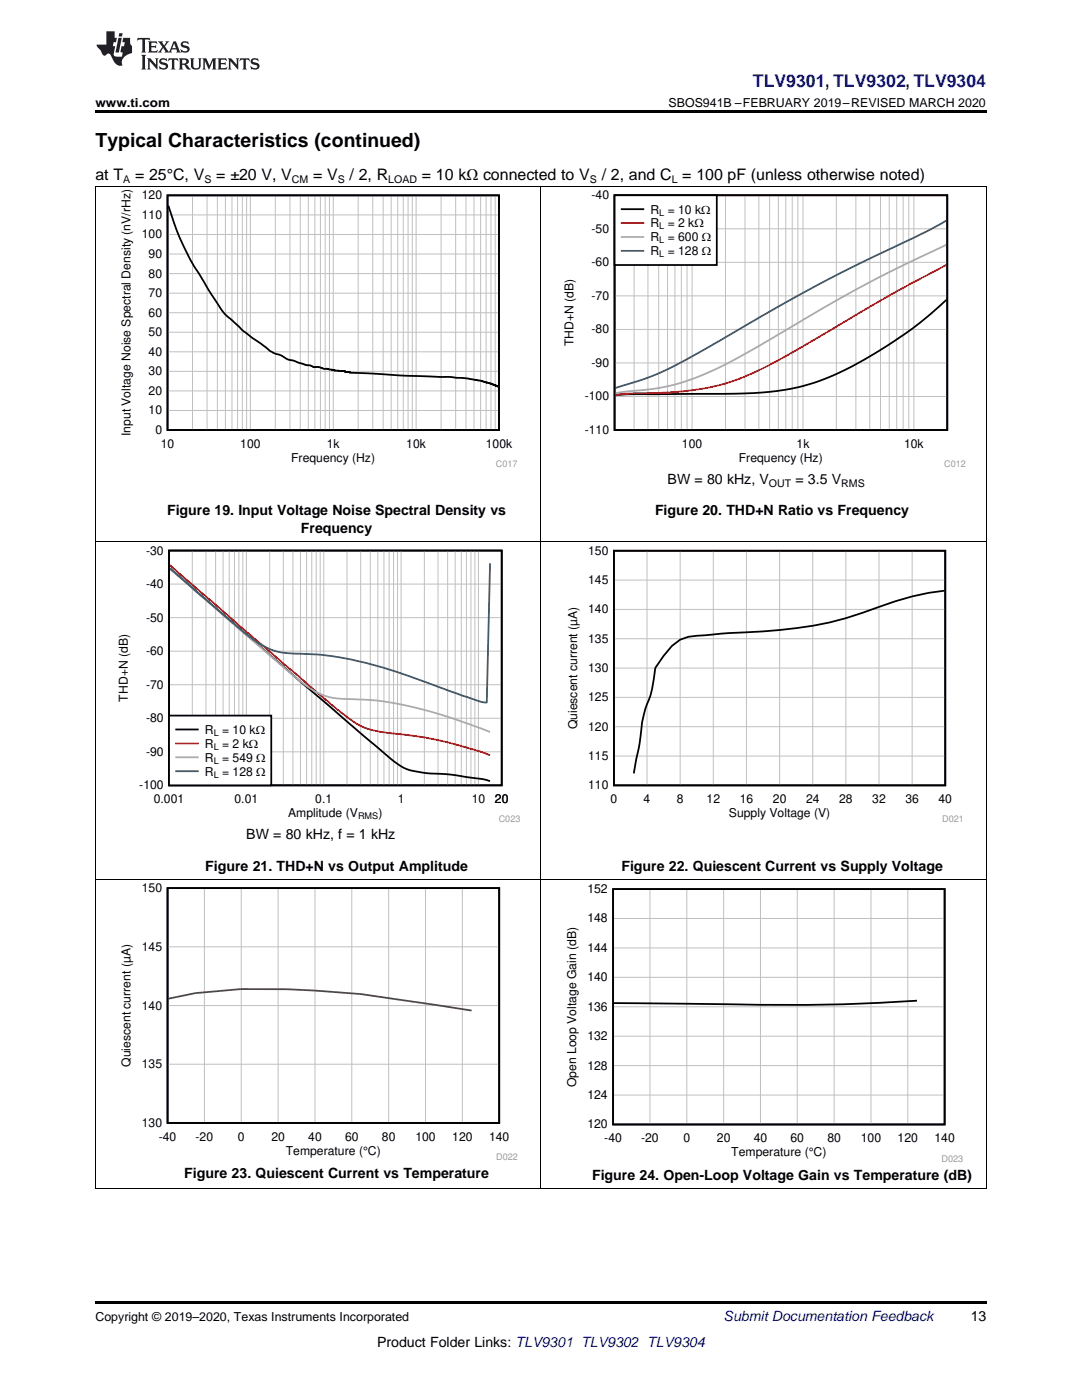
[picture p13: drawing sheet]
<svg xmlns="http://www.w3.org/2000/svg" width="216mm" height="279mm" viewBox="0 0 216 279" stroke-linecap="round" stroke-linejoin="round" font-family="sans-serif">
<defs><g id="words">
<text font-size="3.9" x="19" y="29.3">Typical Characteristics (continued)</text>
<text font-size="3.5" fill="#00f" x="150.2" y="17.3">TLV9301, TLV9302, TLV9304</text>
<g font-size="3.2">
<text x="19" y="36">at T</text>
<text x="27" y="36">= 25°C, V</text>
<text x="43.1" y="36">= ±20 V, V</text>
<text x="62.5" y="36">= V</text>
<text x="69.7" y="36">/ 2, R</text>
<text x="84.2" y="36">= 10 kΩ connected to V</text>
<text x="120.1" y="36">/ 2, and C = 100 pF (unless otherwise noted)</text>
</g>
<g font-size="2.8">
<text x="133.2" y="96.6">BW = 80 kHz, V</text>
<text x="158.7" y="96.6">= 3.5 V</text>
<text x="33.3" y="102.9">Figure 19. Input Voltage Noise Spectral Density vs</text>
<text x="60" y="106.4">Frequency</text>
<text x="130.7" y="102.9">Figure 20. THD+N Ratio vs Frequency</text>
<text x="49.1" y="167.5">BW = 80 kHz, f = 1 kHz</text>
<text x="41" y="173.8">Figure 21. THD+N vs Output Amplitude</text>
<text x="124" y="173.8">Figure 22. Quiescent Current vs Supply Voltage</text>
<text x="36.8" y="235.1">Figure 23. Quiescent Current vs Temperature</text>
<text x="118.1" y="235.4">Figure 24. Open-Loop Voltage Gain vs Temperature (dB)</text>
<text x="193.7" y="263.6">13</text>
<text x="75.2" y="268.9">Product Folder Links: TLV9301 TLV9302 TLV9304</text>
</g>
<text font-size="2.8" fill="#0000c8" x="144.4" y="263.6">Submit Documentation Feedback</text>
<g font-size="2.5">
<text x="19" y="21.4">www.ti.com</text>
<text x="133.4" y="21.4">SBOS941B –FEBRUARY 2019–REVISED MARCH 2020</text>
<text x="19" y="263.6">Copyright © 2019–2020, Texas Instruments Incorporated</text>
</g>
<g font-size="2.4">
<text x="28.3" y="39.8">120</text>
<text x="118" y="39.8">-40</text>
<text x="28.3" y="47.6">100</text>
<text x="28.3" y="43.7">110</text>
<text x="118" y="46.5">-50</text>
<text x="129.8" y="42.6">R</text>
<text x="129.8" y="45.4">R</text>
<text x="133.2" y="42.6">= 10 k:</text>
<text x="133.2" y="45.4">= 2 k</text>
<text x="138.6" y="45.4">:</text>
<text x="29.7" y="51.5">90</text>
<text x="118" y="53.2">-60</text>
<text x="129.8" y="48.2">R</text>
<text x="129.8" y="50.9">R</text>
<text x="133.2" y="48.2">= 600 :</text>
<text x="133.2" y="50.9">= 128 :</text>
<text x="29.7" y="59.3">70</text>
<text x="29.7" y="55.4">80</text>
<text x="118" y="59.8">-70</text>
<text x="29.7" y="63.2">60</text>
<text x="29.7" y="71">40</text>
<text x="29.7" y="67.1">50</text>
<text x="114.4" y="69.1" transform="rotate(-90 114.4 69.1)">THD+N (dB)</text>
<text x="118" y="66.5">-80</text>
<text x="29.7" y="74.9">30</text>
<text x="118" y="73.2">-90</text>
<text x="29.7" y="82.7">10</text>
<text x="29.7" y="78.8">20</text>
<text x="116.7" y="79.9">-100</text>
<text x="26.1" y="87" transform="rotate(-90 26.1 87)">Input Voltage Noise Spectral Density (nV/rHz)</text>
<text x="31" y="86.6">0</text>
<text x="32.1" y="89.4">10</text>
<text x="47.9" y="89.4">100</text>
<text x="65.2" y="89.4">1k</text>
<text x="81.1" y="89.4">10k</text>
<text x="96.9" y="89.4">100k</text>
<text x="116.7" y="86.6">-110</text>
<text x="136.1" y="89.4">100</text>
<text x="158.9" y="89.4">1k</text>
<text x="180.4" y="89.4">10k</text>
<text x="58.1" y="92.2">Frequency (Hz)</text>
<text x="147.4" y="92.2">Frequency (Hz)</text>
<text x="29.1" y="110.7">-30</text>
<text x="117.4" y="110.7">150</text>
<text x="29.1" y="117.4">-40</text>
<text x="117.4" y="116.6">145</text>
<text x="29.1" y="124.1">-50</text>
<text x="117.4" y="122.4">140</text>
<text x="29.1" y="130.8">-60</text>
<text x="117.4" y="128.3">135</text>
<text x="29.1" y="137.4">-70</text>
<text x="117.4" y="134.1">130</text>
<text x="25.5" y="140" transform="rotate(-90 25.5 140)">THD+N (dB)</text>
<text x="117.4" y="140">125</text>
<text x="29.1" y="144.1">-80</text>
<text x="40.9" y="146.5">R</text>
<text x="40.9" y="149.2">R</text>
<text x="44.3" y="146.5">= 10 k:</text>
<text x="44.3" y="149.2">= 2 k</text>
<text x="49.7" y="149.2">:</text>
<text x="115.1" y="145.6" transform="rotate(-90 115.1 145.6)">Quiescent current (µA)</text>
<text x="117.4" y="145.8">120</text>
<text x="29.1" y="150.8">-90</text>
<text x="40.9" y="152">R</text>
<text x="40.9" y="154.8">R</text>
<text x="44.3" y="152">= 549 :</text>
<text x="44.3" y="154.8">= 128 :</text>
<text x="117.4" y="151.7">115</text>
<text x="27.8" y="157.5">-100</text>
<text x="30.7" y="160.3">0.001</text>
<text x="46.8" y="160.3">0.01</text>
<text x="62.9" y="160.3">0.1</text>
<text x="79.4" y="160.3">1</text>
<text x="94.1" y="160.3">10</text>
<text x="98.8" y="160.3">20</text>
<text x="117.4" y="157.5">110</text>
<text x="121.8" y="160.3">0</text>
<text x="128.4" y="160.3">4</text>
<text x="135" y="160.3">8</text>
<text x="141" y="160.3">12</text>
<text x="147.6" y="160.3">16</text>
<text x="154.2" y="160.3">20</text>
<text x="160.8" y="160.3">24</text>
<text x="167.4" y="160.3">28</text>
<text x="174" y="160.3">32</text>
<text x="180.7" y="160.3">36</text>
<text x="187.3" y="160.3">40</text>
<text x="57.5" y="163.1">Amplitude (V</text>
<text x="75.5" y="163.1">)</text>
<text x="145.4" y="163.1">Supply Voltage (V)</text>
<text x="28.3" y="178">150</text>
<text x="117.2" y="178.2">152</text>
<text x="117.2" y="184.1">148</text>
<text x="28.3" y="189.8">145</text>
<text x="117.2" y="190">144</text>
<text x="117.2" y="195.8">140</text>
<text x="28.3" y="201.5">140</text>
<text x="117.2" y="201.7">136</text>
<text x="117.2" y="207.6">132</text>
<text x="26.1" y="212.9" transform="rotate(-90 26.1 212.9)">Quiescent current (µA)</text>
<text x="28.3" y="213.2">135</text>
<text x="117.2" y="213.5">128</text>
<text x="115" y="216.9" transform="rotate(-90 115 216.9)">Open Loop Voltage Gain (dB)</text>
<text x="117.2" y="219.3">124</text>
<text x="28.3" y="224.9">130</text>
<text x="31.7" y="227.7">-40</text>
<text x="39" y="227.7">-20</text>
<text x="47.5" y="227.7">0</text>
<text x="54.1" y="227.7">20</text>
<text x="61.5" y="227.7">40</text>
<text x="68.8" y="227.7">60</text>
<text x="76.2" y="227.7">80</text>
<text x="82.9" y="227.7">100</text>
<text x="90.2" y="227.7">120</text>
<text x="97.6" y="227.7">140</text>
<text x="117.2" y="225.2">120</text>
<text x="120.6" y="228">-40</text>
<text x="127.9" y="228">-20</text>
<text x="136.4" y="228">0</text>
<text x="143" y="228">20</text>
<text x="150.4" y="228">40</text>
<text x="157.7" y="228">60</text>
<text x="165.1" y="228">80</text>
<text x="171.8" y="228">100</text>
<text x="179.1" y="228">120</text>
<text x="186.5" y="228">140</text>
<text x="57" y="230.5">Temperature (°C)</text>
<text x="145.9" y="230.8">Temperature (°C)</text>
</g>
<g font-size="2.1">
<text x="24.6" y="36.6">A</text>
<text x="40.8" y="36.6">S</text>
<text x="58.2" y="36.6">CM</text>
<text x="67.4" y="36.6">S</text>
<text x="77.5" y="36.6">LOAD</text>
<text x="117.7" y="36.6">S</text>
<text x="134" y="36.6">L</text>
<text x="153.4" y="97.2">OUT</text>
<text x="167.8" y="97.2">RMS</text>
</g>
<g font-size="1.8">
<text x="131.5" y="43">L</text>
<text x="131.5" y="45.8">L</text>
<text x="131.5" y="48.6">L</text>
<text x="131.5" y="51.3">L</text>
<text x="42.6" y="146.9">L</text>
<text x="42.6" y="149.6">L</text>
<text x="42.6" y="152.4">L</text>
<text x="42.6" y="155.2">L</text>
<text x="71.4" y="163.5">RMS</text>
</g>
<g font-size="1.8" fill="#999">
<text x="99" y="93.2">C017</text>
<text x="188.4" y="93.2">C012</text>
<text x="99.5" y="164.1">C023</text>
<text x="188" y="164.1">D021</text>
<text x="99" y="231.5">D022</text>
<text x="187.9" y="231.8">D023</text>
</g>
</g></defs>
<path d="M19 237.1l.2 .1zM196.7 237.1l.1 .1zM19 259.7h177.8v.5h-177.8z" fill="#000"/>
<path d="M19.1 175.5v61.7M107.9 175.5v61.7M196.8 175.5v61.7M19 237.1h177.8" fill="none" stroke="#000" stroke-width=".2"/>
<path d="M112.6 176.5h79.6v55.4h-79.6z" fill-rule="evenodd" fill="#fff"/>
<path d="M122.3 177.4h66.2v47h-66.2zM183 199.7a377.8 377.8 0 0 1-36.8 .7l-23.7-.2" fill="none" stroke="#000" stroke-width=".35"/>
<g fill="none" stroke="#c0c0c0" stroke-width=".2">
<path d="M129.7 177.4v47M137 177.4v47M144.4 177.4v47M151.7 177.4v47M159.1 177.4v47M166.4 177.4v47M173.8 177.4v47M181.1 177.4v47M122.3 195h66.2M122.3 189.2h66.2M122.3 183.3h66.2M122.3 218.5h66.2"/>
<path d="M122.3 212.7h66.2M122.3 206.8h66.2M122.3 200.9h66.2"/>
</g>
<path d="M23.7 176.3h79.6v55.3h-79.6z" fill-rule="evenodd" fill="#fff"/>
<path d="M33.7 109.9h66.4v46.8h-66.4zM33.9 113.5l41.3 35.6a28.2 28.2 0 0 0 6 4.4 27.7 27.7 0 0 0 8 1l7.3 1 1.3 .4M33.4 177.2h66.2v46.9h-66.2z" fill="none" stroke="#000" stroke-width=".35"/>
<g fill="none" stroke="#c0c0c0" stroke-width=".2">
<path d="M33.7 116.6h66.4M38.4 109.9v46.8M41.1 109.9v46.8M43 109.9v46.8M44.5 109.9v46.8M45.7 109.9v46.8M46.8 109.9v46.8M47.7 109.9v46.8M48.5 109.9v46.8M49.2 109.9v46.8M53.8 109.9v46.8M56.5 109.9v46.8"/>
<path d="M58.5 109.9v46.8M60 109.9v46.8M61.2 109.9v46.8M62.2 109.9v46.8M63.1 109.9v46.8M63.9 109.9v46.8M64.6 109.9v46.8M69.2 109.9v46.8M72 109.9v46.8M73.9 109.9v46.8M75.4 109.9v46.8M76.6 109.9v46.8"/>
<path d="M77.7 109.9v46.8M78.5 109.9v46.8M79.3 109.9v46.8M80 109.9v46.8M84.7 109.9v46.8M87.4 109.9v46.8M89.3 109.9v46.8M90.8 109.9v46.8M92 109.9v46.8M93.1 109.9v46.8M94 109.9v46.8M94.8 109.9v46.8"/>
<path d="M95.5 109.9v46.8M100.1 109.9v46.8M33.7 136.7h66.4M33.7 130h66.4M33.7 123.3h66.4M33.7 150h66.4M33.7 143.3h66.4M40.8 177.2v46.9M48.1 177.2v46.9M55.5 177.2v46.9M62.8 177.2v46.9M70.2 177.2v46.9"/>
<path d="M77.6 177.2v46.9M84.9 177.2v46.9M92.3 177.2v46.9M33.4 189h66.2M33.4 212.4h66.2M33.4 200.7h66.2"/>
</g>
<path d="M33.6 199.3l5.3-1.1 9.2-.8a180.7 180.7 0 0 1 31.3 2.1l14.7 2.2" fill="none" stroke="#6b5028" stroke-width=".35"/>
<path d="M19.1 108.2v67.3M107.9 108.2v67.3M196.8 108.2v67.3M19 175.5h177.8" fill="none" stroke="#000" stroke-width=".2"/>
<path d="M33.9 112.8l26.1 22.5a127.4 127.4 0 0 0 11.2 9.2 20.6 20.6 0 0 0 8.7 2 72.6 72.6 0 0 1 17.9 4.2" fill="none" stroke="#f00" stroke-width=".35"/>
<path d="M33.9 113.5l24.1 20.8a18.2 18.2 0 0 0 8.6 5l.7 .1a75.1 75.1 0 0 1 27.8 5.7l2.7 1" fill="none" stroke="#aaa" stroke-width=".35"/>
<path d="M97.8 112.4l-.7 27.8-1.3-.2-3.3-1.1-8-2.9a75.9 75.9 0 0 0-22.6-5.4l-1.9-.1a13.8 13.8 0 0 1-10.7-3.8l-15.4-13.3" fill="none" stroke="#295c75" stroke-width=".35"/>
<path d="M33.7 142.8h20.4v13.9h-20.4z" fill-rule="evenodd" fill="#fff"/>
<path d="M33.7 142.8h20.4v13.9h-20.4zM35.2 145.6h4.3" fill="none" stroke="#000" stroke-width=".35"/>
<path d="M35.2 148.4h4.3" fill="none" stroke="#f00" stroke-width=".35"/>
<path d="M35.2 151.1h4.3" fill="none" stroke="#aaa" stroke-width=".35"/>
<path d="M35.2 153.9h4.3" fill="none" stroke="#295c75" stroke-width=".35"/>
<path d="M112.8 108.9h79.2v55.3h-79.2z" fill-rule="evenodd" fill="#fff"/>
<path d="M122.5 109.9h66.1v46.8h-66.1zM188.4 117.9a51.6 51.6 0 0 0-13 3.2 75.4 75.4 0 0 1-26.5 5.1l-9.9 .7-1.6 .2-1.7 .6-1.6 1.2-1.7 2-1.6 2.4a21.7 21.7 0 0 1-2 8.1 29.5 29.5 0 0 0-1.2 7l-1.1 6" fill="none" stroke="#000" stroke-width=".35"/>
<g fill="none" stroke="#c0c0c0" stroke-width=".2">
<path d="M122.5 115.8h66.1M129.1 109.9v46.8M135.7 109.9v46.8M142.3 109.9v46.8M148.9 109.9v46.8M155.6 109.9v46.8M162.2 109.9v46.8M168.8 109.9v46.8M175.4 109.9v46.8M182 109.9v46.8M122.5 139.2h66.1M122.5 133.3h66.1"/>
<path d="M122.5 127.5h66.1M122.5 121.6h66.1M122.5 150.9h66.1M122.5 145h66.1"/>
</g>
<path d="M19.1 37.2v71M107.9 37.2v71M196.8 37.2v71M19 108.1h177.8" fill="none" stroke="#000" stroke-width=".2"/>
<path d="M23.7 37.9h79.6v55.4h-79.6z" fill-rule="evenodd" fill="#fff"/>
<path d="M33.4 39h66.2v46.8h-66.2zM33.6 41a51.9 51.9 0 0 0 7.2 15.5l2.2 3.5a19.6 19.6 0 0 0 4.7 5.2l.8 .9 1.7 1.2 4.3 3.1 1.5 .5 1.6 .9 1 .2 2.5 .9h.8l.7 .4 .9-.1 1.1 .4h.7l1.6 .4 1.7 .1 .7 .2 .4-.1 .2 .2 11.1 .6 8.5 .2 3.7 .3 2.8 .5 2 .6 1.4 .6" fill="none" stroke="#000" stroke-width=".35"/>
<g fill="none" stroke="#c0c0c0" stroke-width=".2">
<path d="M38.4 39v46.8M41.3 39v46.8M43.4 39v46.8M45 39v46.8M46.3 39v46.8M47.4 39v46.8M48.4 39v46.8M49.2 39v46.8M50 39v46.8M54.9 39v46.8M57.9 39v46.8M59.9 39v46.8"/>
<path d="M61.5 39v46.8M62.8 39v46.8M63.9 39v46.8M64.9 39v46.8M65.7 39v46.8M66.5 39v46.8M71.5 39v46.8M74.4 39v46.8M76.5 39v46.8M78.1 39v46.8M79.4 39v46.8M80.5 39v46.8"/>
<path d="M81.4 39v46.8M82.3 39v46.8M83 39v46.8M88 39v46.8M90.9 39v46.8M93 39v46.8M94.6 39v46.8M95.9 39v46.8M97 39v46.8M98 39v46.8M98.8 39v46.8M33.4 58.5h66.2"/>
<path d="M33.4 54.6h66.2M33.4 50.7h66.2M33.4 46.8h66.2M33.4 42.9h66.2M33.4 78h66.2M33.4 74.1h66.2M33.4 70.2h66.2M33.4 66.3h66.2M33.4 62.4h66.2M33.4 81.9h66.2"/>
</g>
<path d="M112.1 38h80.6v55.3h-80.6z" fill-rule="evenodd" fill="#fff"/>
<path d="M122.6 39h66.4v46.8h-66.4zM188.8 59.9a83.8 83.8 0 0 1-25.6 16.2 55.8 55.8 0 0 1-18.8 2.5l-18 .1-3.6 .2" fill="none" stroke="#000" stroke-width=".35"/>
<g fill="none" stroke="#c0c0c0" stroke-width=".2">
<path d="M126.5 39v46.8M129.3 39v46.8M131.4 39v46.8M133.2 39v46.8M134.7 39v46.8M136 39v46.8M137.1 39v46.8M138.1 39v46.8M144.8 39v46.8M148.7 39v46.8M151.4 39v46.8M153.6 39v46.8"/>
<path d="M155.3 39v46.8M156.8 39v46.8M158.1 39v46.8M159.2 39v46.8M160.2 39v46.8M166.9 39v46.8M170.8 39v46.8M173.6 39v46.8M175.7 39v46.8M177.4 39v46.8M178.9 39v46.8M180.2 39v46.8"/>
<path d="M181.3 39v46.8M182.4 39v46.8M122.6 59h66.4M122.6 52.4h66.4M122.6 45.7h66.4M122.6 79.1h66.4M122.6 72.4h66.4M122.6 65.7h66.4"/>
</g>
<path d="M188.8 52.9l-11.3 6.1-15 8.8a92.5 92.5 0 0 1-17.3 8.6 68.3 68.3 0 0 1-19.6 2.1l-2.8 .3" fill="none" stroke="#f00" stroke-width=".35"/>
<path d="M188.8 48.9l-9.8 4.6-7.5 3.9-7.5 4.2-9.8 5.8a86 86 0 0 1-18.8 9.1l-4.5 1-8.1 1" fill="none" stroke="#aaa" stroke-width=".35"/>
<path d="M188.8 44a307.5 307.5 0 0 1-17.3 8.6l-12 6.3-15.8 9.1a94.3 94.3 0 0 1-15.8 7.9l-5.1 1.5" fill="none" stroke="#295c75" stroke-width=".35"/>
<path d="M122.6 39h20.4v13.9h-20.4z" fill-rule="evenodd" fill="#fff"/>
<path d="M122.6 39h20.4v13.9h-20.4zM124.1 41.7h4.3" fill="none" stroke="#000" stroke-width=".35"/>
<path d="M124.1 44.5h4.3" fill="none" stroke="#f00" stroke-width=".35"/>
<path d="M124.1 47.3h4.3" fill="none" stroke="#aaa" stroke-width=".35"/>
<path d="M124.1 50.1h4.3" fill="none" stroke="#295c75" stroke-width=".35"/>
<path d="M19 37.2h177.8" fill="none" stroke="#000" stroke-width=".2"/>
<path d="M19 22h177.8v.5h-177.8z" fill="#000"/>
<g fill="#231f20">
<path d="M27.5 7.6l-.1 .5 .4-.2h.6v.1v2.1l-.2 .4h1l-.3-.4v-2.1l.1-.1h.5l.5 .2-.2-.5zM29.5 8.3l.2 .3v1.5l-.2 .4h1.8l.2-.6a1.04 1.04 0 0 1-1.3 .2v-.7h.6l.3 .2v-.6l-.3 .2h-.6v-.6l.8-.1 .4 .3-.2-.5zM31.5 8.3l.9 1.1-.9 1.1h.8l-.2-.2 .5-.7 .4 .7-.2 .2h1.5l-.1-.2 .1-.4h.9l.1 .4-.2 .2h1l-.3-.3-.7-1.9h-.5l-.9 2-.8-1 .9-1h-.8l.1 .3-.3 .5-.4-.6 .2-.2zM34.7 8.6l.4 1h-.7zM36.3 8.4a.63 .63 0 0 0-.2 .7 .63 .63 0 0 0 .6 .4l.6 .2 .1 .2a.75 .75 0 0 1-.7 .4 .75 .75 0 0 1-.6-.5l.1 .7 .1-.1a1.11 1.11 0 0 0 1.5-.6 1.13 1.13 0 0 0-1.2-.8l-.1-.4a1.04 1.04 0 0 1 1.2 .2l-.2-.5-.1 .1-.5-.2zM28.2 10.9l.2 .4v2.2l-.2 .4h1l-.3-.4v-2.2l.3-.4zM29.3 11.6l.3 .4v1.5l-.3 .4h.8l-.2-.4v-1.3l1.5 1.7v-1.9l.2-.4h-.7l.2 .4v.9l-1.1-1.3zM32 11.8a.62 .62 0 0 0-.2 .7 .62 .62 0 0 0 .6 .4l.6 .1 .1 .3a.76 .76 0 0 1-.7 .3 .76 .76 0 0 1-.6-.4l.1 .7 .1-.1a1.11 1.11 0 0 0 1.5-.6 1.13 1.13 0 0 0-1.2-.8l-.1-.4a1.04 1.04 0 0 1 1.2 .2l-.2-.6-.1 .1-.5-.1zM33.7 11.6l-.2 .6a.61 .61 0 0 1 .8-.3v1.6l-.2 .4h.9l-.2-.4v-1.6a.63 .63 0 0 1 .8 .3l-.2-.6zM35.6 11.6l.3 .4v1.5l-.3 .4h1l-.2-.2v-.8l.5 .2a.76 .76 0 0 0 1.2 .7l-1-1a.58 .58 0 0 0 .6-.5 .58 .58 0 0 0-.5-.6zM36.4 11.9h.1a.45 .45 0 0 1 .5 .1 .45 .45 0 0 1 .1 .5l-.7 .2zM37.9 11.6l.2 .2a2.17 2.17 0 0 0 .3 1.9 .99 .99 0 0 0 1.6-.6v-1.1l.2-.4h-.7l.2 .2a1.92 1.92 0 0 1-.2 1.8 .6 .6 0 0 1-.9-.5v-1.1l.2-.4zM40.4 11.6l.2 .4v1.5l-.2 .4h.7l-.2-.4v-1.4l.8 1.8 .8-1.8v1.4l-.2 .4h.9l-.2-.4v-1.5l.2-.4h-.8l-.6 1.5-.6-1.5zM43.4 11.6l.2 .4v1.5l-.2 .4h1.8l.2-.6a1.04 1.04 0 0 1-1.3 .1v-.6h.5l.4 .2v-.6l-.4 .2h-.5v-.7h.8l.3 .3-.1-.6zM45.5 11.6l.2 .4v1.5l-.2 .4h.7l-.2-.4v-1.3l1.5 1.7v-1.9l.2-.4h-.7l.2 .4v.9l-1.1-1.3zM47.9 11.6l-.1 .6a.61 .61 0 0 1 .8-.3v1.6l-.3 .4h1l-.3-.4 .1-1.6a.63 .63 0 0 1 .7 .3l-.1-.6zM50.2 11.8a.62 .62 0 0 0-.2 .7 .62 .62 0 0 0 .6 .4l.6 .1 .2 .3a.76 .76 0 0 1-.8 .3 .76 .76 0 0 1-.6-.4l.1 .7 .2-.1a1.11 1.11 0 0 0 1.5-.6 1.13 1.13 0 0 0-1.3-.8l-.1-.4a1.04 1.04 0 0 1 1.2 .2l-.1-.6-.2 .1-.5-.1z"/>
<path d="M21.2 6.3v2.6h-1.9l.1 .4 .7 .9a.91 .91 0 0 0 1 .8 .56 .56 0 0 1 .5-.3 .56 .56 0 0 1 .5 .3l.4 .8a1.53 1.53 0 0 0 1.9 1.2 1.54 1.54 0 0 1 1-2.1l.9-.3v-1.4a1.52 1.52 0 0 1-.3-1.6h-1.4l-.2 .8h.5l-.2 .8h-.4l-.2 1v.2l.4 .1-.2 .8a1.93 1.93 0 0 1-1.6-.3l.3-1.8h-.5l.2-.8h.4l.2-.8h-.4v-1.3zM23.6 7.6l-.6 2.9h.7l.6-2.9zM23.8 6.6l-.1 .7h.6l.2-.7z"/>
</g>
<use href="#words"/>
</svg>
